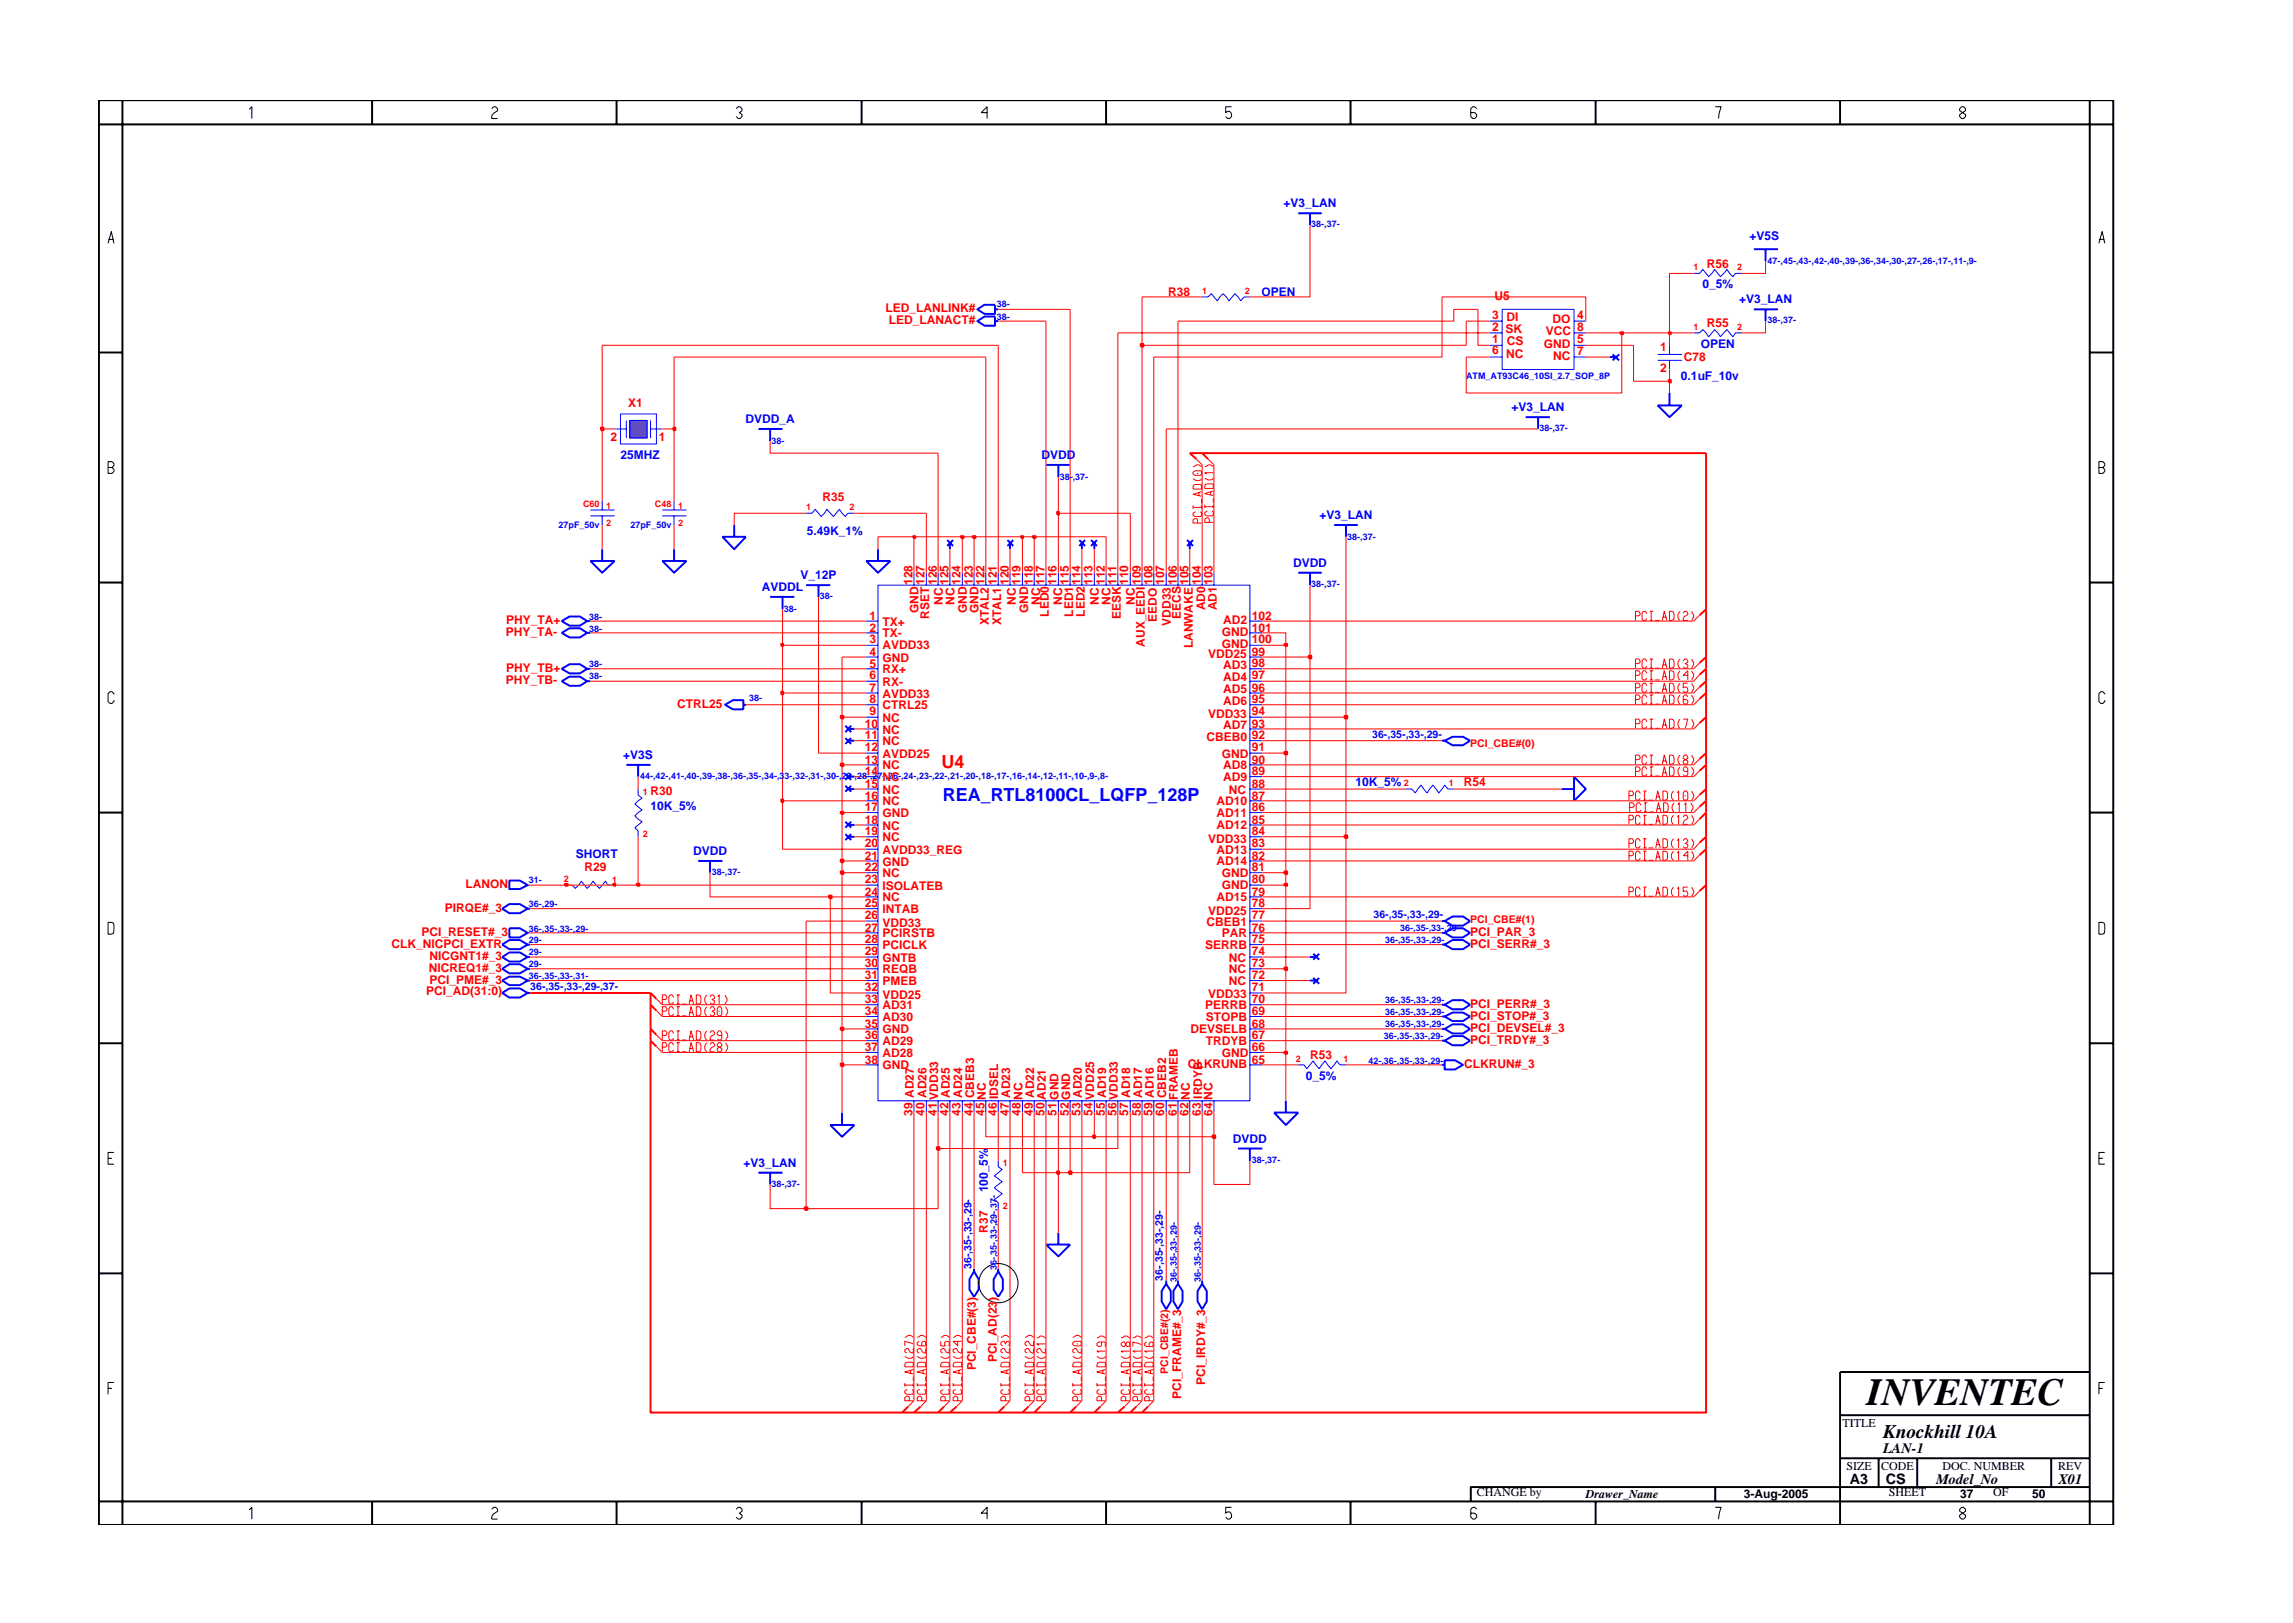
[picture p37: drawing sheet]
<svg xmlns="http://www.w3.org/2000/svg" width="297mm" height="210mm" viewBox="0 0 297 210" stroke-linecap="round" stroke-linejoin="round" font-family="sans-serif">
<defs><g id="words">
<text font-size="5" x="241.8" y="182">INVENTEC</text>
<text font-size="2.5" x="244" y="186.3">Knockhill 10A</text>
<text font-size="2.3" fill="#f00" x="121.9" y="99.5">U4</text>
<text font-size="2.3" fill="#00f" x="122.1" y="103.7">REA_RTL8100CL_LQFP_128P</text>
<g font-size="1.9">
<text x="244" y="188.2">LAN-1</text>
<text x="239.6" y="192.2">A3</text>
<text x="244.3" y="192.3">CS</text>
<text x="250.8" y="192.2">Model_No</text>
<text x="266.6" y="192.2">X01</text>
</g>
<g font-size="1.6" fill="#00f">
<text x="166.3" y="26.9">+V3_LAN</text>
<text x="226.6" y="31.1">+V5S</text>
<text x="163.4" y="38.3">OPEN</text>
<text x="220.5" y="37.4">0_5%</text>
<text x="225.3" y="39.3">+V3_LAN</text>
<text x="220.3" y="45.1">OPEN</text>
<text x="195.8" y="53.3">+V3_LAN</text>
<text x="217.8" y="49.2">0.1uF_10v</text>
<text x="80.4" y="59.4">25MHZ</text>
<text x="96.6" y="54.8">DVDD_A</text>
<text x="134.9" y="59.5">DVDD</text>
<text x="104.5" y="69.4">5.49K_1%</text>
<text x="170.9" y="67.3">+V3_LAN</text>
<text x="98.7" y="76.6">AVDDL</text>
<text x="103.7" y="75">V_12P</text>
<text x="167.5" y="73.4">DVDD</text>
<text x="80.7" y="98.3">+V3S</text>
<text x="175.6" y="101.8">10K_5%</text>
<text x="84.3" y="104.9">10K_5%</text>
<text x="74.6" y="111.1">SHORT</text>
<text x="89.8" y="110.8">DVDD</text>
<text x="169.2" y="139.9">0_5%</text>
<text x="159.7" y="148">DVDD</text>
<text x="96.3" y="151.2">+V3_LAN</text>
<text x="128" y="154.5" transform="rotate(-90 128 154.5)">100_5%</text>
</g>
<g font-size="1.6" fill="#f00">
<text x="221.1" y="34.7">R56</text>
<text x="114.7" y="40.4">LED_LANLINK#</text>
<text x="151.3" y="38.3">R38</text>
<text x="193.3" y="41.3">3</text>
<text x="193.6" y="38.9">U5</text>
<text x="195.2" y="41.6">DI</text>
<text x="201.1" y="41.8">DO</text>
<text x="204.3" y="41.3">4</text>
<text x="115.1" y="42">LED_LANACT#</text>
<text x="193.3" y="42.9">2</text>
<text x="193.3" y="45.9">6</text>
<text x="193.3" y="44.5">1</text>
<text x="195" y="43.2">SK</text>
<text x="195.1" y="46.4">NC</text>
<text x="195.2" y="44.7">CS</text>
<text x="200" y="45.1">GND</text>
<text x="200.2" y="43.5">VCC</text>
<text x="201.2" y="46.7">NC</text>
<text x="204.3" y="44.5">5</text>
<text x="204.3" y="42.9">8</text>
<text x="204.3" y="46">7</text>
<text x="215.1" y="45.5">1</text>
<text x="218.1" y="46.8">C78</text>
<text x="221.1" y="42.4">R55</text>
<text x="81.4" y="52.7">X1</text>
<text x="215.1" y="48.2">2</text>
<text x="79.1" y="57.2">2</text>
<text x="85.4" y="57.2">1</text>
<text x="106.6" y="64.9">R35</text>
<text x="118.2" y="75.8" transform="rotate(-90 118.2 75.8)">128</text>
<text x="119.7" y="75.8" transform="rotate(-90 119.7 75.8)">127</text>
<text x="121.4" y="75.8" transform="rotate(-90 121.4 75.8)">126</text>
<text x="122.9" y="75.8" transform="rotate(-90 122.9 75.8)">125</text>
<text x="124.4" y="75.8" transform="rotate(-90 124.4 75.8)">124</text>
<text x="126" y="75.8" transform="rotate(-90 126 75.8)">123</text>
<text x="127.5" y="75.8" transform="rotate(-90 127.5 75.8)">122</text>
<text x="129.1" y="75.8" transform="rotate(-90 129.1 75.8)">121</text>
<text x="130.7" y="75.8" transform="rotate(-90 130.7 75.8)">120</text>
<text x="132.2" y="75.8" transform="rotate(-90 132.2 75.8)">119</text>
<text x="133.8" y="75.8" transform="rotate(-90 133.8 75.8)">118</text>
<text x="135.3" y="75.8" transform="rotate(-90 135.3 75.8)">117</text>
<text x="136.8" y="75.8" transform="rotate(-90 136.8 75.8)">116</text>
<text x="138.5" y="75.8" transform="rotate(-90 138.5 75.8)">115</text>
<text x="140" y="75.8" transform="rotate(-90 140 75.8)">114</text>
<text x="141.5" y="75.8" transform="rotate(-90 141.5 75.8)">113</text>
<text x="143.1" y="75.8" transform="rotate(-90 143.1 75.8)">112</text>
<text x="144.6" y="75.8" transform="rotate(-90 144.6 75.8)">111</text>
<text x="146.2" y="75.8" transform="rotate(-90 146.2 75.8)">110</text>
<text x="147.8" y="75.8" transform="rotate(-90 147.8 75.8)">109</text>
<text x="149.3" y="75.8" transform="rotate(-90 149.3 75.8)">108</text>
<text x="150.8" y="75.8" transform="rotate(-90 150.8 75.8)">107</text>
<text x="152.4" y="75.8" transform="rotate(-90 152.4 75.8)">106</text>
<text x="154" y="75.8" transform="rotate(-90 154 75.8)">105</text>
<text x="155.6" y="75.8" transform="rotate(-90 155.6 75.8)">104</text>
<text x="157.1" y="75.8" transform="rotate(-90 157.1 75.8)">103</text>
<text x="65.5" y="82.4">PHY_TA-</text>
<text x="65.6" y="80.9">PHY_TA+</text>
<text x="112.6" y="81.8">2</text>
<text x="112.6" y="83.3">3</text>
<text x="112.6" y="80.3">1</text>
<text x="114.3" y="82.6">TX-</text>
<text x="114.3" y="81">TX+</text>
<text x="119" y="79.4" transform="rotate(-90 119 79.4)">GND</text>
<text x="120.4" y="80.2" transform="rotate(-90 120.4 80.2)">RSET</text>
<text x="122.1" y="78.3" transform="rotate(-90 122.1 78.3)">NC</text>
<text x="123.6" y="78.3" transform="rotate(-90 123.6 78.3)">NC</text>
<text x="125.3" y="79.4" transform="rotate(-90 125.3 79.4)">GND</text>
<text x="126.8" y="79.4" transform="rotate(-90 126.8 79.4)">GND</text>
<text x="128.1" y="81" transform="rotate(-90 128.1 81)">XTAL2</text>
<text x="129.7" y="81" transform="rotate(-90 129.7 81)">XTAL1</text>
<text x="131.6" y="78.3" transform="rotate(-90 131.6 78.3)">NC</text>
<text x="133.2" y="79.4" transform="rotate(-90 133.2 79.4)">GND</text>
<text x="134.7" y="78.3" transform="rotate(-90 134.7 78.3)">NC</text>
<text x="135.9" y="79.9" transform="rotate(-90 135.9 79.9)">LED0</text>
<text x="137.6" y="78.3" transform="rotate(-90 137.6 78.3)">NC</text>
<text x="139" y="79.9" transform="rotate(-90 139 79.9)">LED1</text>
<text x="140.5" y="79.9" transform="rotate(-90 140.5 79.9)">LED2</text>
<text x="142.4" y="78.3" transform="rotate(-90 142.4 78.3)">NC</text>
<text x="143.9" y="78.3" transform="rotate(-90 143.9 78.3)">NC</text>
<text x="145.2" y="80.2" transform="rotate(-90 145.2 80.2)">EESK</text>
<text x="147" y="78.3" transform="rotate(-90 147 78.3)">NC</text>
<text x="148.3" y="83.8" transform="rotate(-90 148.3 83.8)">AUX_EEDI</text>
<text x="149.8" y="80.5" transform="rotate(-90 149.8 80.5)">EEDO</text>
<text x="151.7" y="81.1" transform="rotate(-90 151.7 81.1)">VDD33</text>
<text x="153" y="80.2" transform="rotate(-90 153 80.2)">EECS</text>
<text x="156.1" y="79.1" transform="rotate(-90 156.1 79.1)">AD0</text>
<text x="157.6" y="79.1" transform="rotate(-90 157.6 79.1)">AD1</text>
<text x="158.3" y="83.9">GND</text>
<text x="158.3" y="82.4">GND</text>
<text x="158.5" y="80.9">AD2</text>
<text x="162.2" y="83.3">100</text>
<text x="162.2" y="81.8">101</text>
<text x="162.2" y="80.3">102</text>
<text x="65.5" y="88.6">PHY_TB-</text>
<text x="65.6" y="87.1">PHY_TB+</text>
<text x="112.6" y="84.9">4</text>
<text x="112.6" y="89.6">7</text>
<text x="112.6" y="86.5">5</text>
<text x="112.6" y="88">6</text>
<text x="114.3" y="85.7">GND</text>
<text x="114.3" y="84.1">AVDD33</text>
<text x="114.3" y="87.2">RX+</text>
<text x="114.3" y="88.8">RX-</text>
<text x="154.5" y="84" transform="rotate(-90 154.5 84)">LANWAKE</text>
<text x="156.5" y="85.3">VDD25</text>
<text x="158.5" y="86.6">AD3</text>
<text x="158.5" y="88.2">AD4</text>
<text x="158.5" y="89.8">AD5</text>
<text x="162.2" y="84.9">99</text>
<text x="162.2" y="86.5">98</text>
<text x="162.2" y="88">97</text>
<text x="162.2" y="89.6">96</text>
<text x="87.7" y="91.7">CTRL25</text>
<text x="112" y="95.8">11</text>
<text x="112" y="94.3">10</text>
<text x="112.6" y="92.7">9</text>
<text x="112.6" y="91.1">8</text>
<text x="114.3" y="93.5">NC</text>
<text x="114.3" y="90.4">AVDD33</text>
<text x="114.3" y="95">NC</text>
<text x="114.3" y="91.9">CTRL25</text>
<text x="156.5" y="93.1">VDD33</text>
<text x="158.5" y="91.3">AD6</text>
<text x="158.5" y="94.4">AD7</text>
<text x="162.2" y="95.8">92</text>
<text x="162.2" y="92.7">94</text>
<text x="162.2" y="91.1">95</text>
<text x="162.2" y="94.3">93</text>
<text x="112" y="97.3">12</text>
<text x="112" y="98.9">13</text>
<text x="112" y="100.4">14</text>
<text x="114.3" y="96.5">NC</text>
<text x="114.3" y="99.7">NC</text>
<text x="114.3" y="101.2">NC</text>
<text x="114.3" y="98.1">AVDD25</text>
<text x="156.3" y="96">CBEB0</text>
<text x="158.3" y="98.2">GND</text>
<text x="158.5" y="99.7">AD8</text>
<text x="158.5" y="101.2">AD9</text>
<text x="162.2" y="97.3">91</text>
<text x="162.2" y="98.9">90</text>
<text x="162.2" y="100.4">89</text>
<text x="189.6" y="101.8">R54</text>
<text x="84.3" y="103">R30</text>
<text x="112" y="102.1">15</text>
<text x="112" y="103.6">16</text>
<text x="112" y="106.7">18</text>
<text x="112" y="105.1">17</text>
<text x="114.3" y="102.8">NC</text>
<text x="114.3" y="104.3">NC</text>
<text x="114.3" y="107.5">NC</text>
<text x="114.3" y="105.9">GND</text>
<text x="157.6" y="104.3">AD10</text>
<text x="157.6" y="105.9">AD11</text>
<text x="157.6" y="107.5">AD12</text>
<text x="159.2" y="102.8">NC</text>
<text x="162.2" y="102.1">88</text>
<text x="162.2" y="103.6">87</text>
<text x="162.2" y="105.1">86</text>
<text x="162.2" y="106.7">85</text>
<text x="75.7" y="112.9">R29</text>
<text x="112" y="112.9">22</text>
<text x="112" y="109.8">20</text>
<text x="112" y="108.2">19</text>
<text x="112" y="111.4">21</text>
<text x="114.3" y="113.7">NC</text>
<text x="114.3" y="110.6">AVDD33_REG</text>
<text x="114.3" y="109">NC</text>
<text x="114.3" y="112.1">GND</text>
<text x="156.5" y="109.2">VDD33</text>
<text x="157.6" y="110.6">AD13</text>
<text x="157.6" y="112.1">AD14</text>
<text x="158.3" y="113.7">GND</text>
<text x="162.2" y="112.9">81</text>
<text x="162.2" y="108.2">84</text>
<text x="162.2" y="109.8">83</text>
<text x="162.2" y="111.4">82</text>
<text x="57.6" y="118.1">PIRQE#_3</text>
<text x="60.3" y="115">LANON</text>
<text x="112" y="116">24</text>
<text x="112" y="114.4">23</text>
<text x="112" y="117.5">25</text>
<text x="112" y="119.1">26</text>
<text x="114.3" y="116.8">NC</text>
<text x="114.3" y="118.3">INTAB</text>
<text x="114.3" y="115.2">ISOLATEB</text>
<text x="156.3" y="119.9">CBEB1</text>
<text x="156.5" y="118.5">VDD25</text>
<text x="157.6" y="116.8">AD15</text>
<text x="158.3" y="115.2">GND</text>
<text x="162.2" y="119.1">77</text>
<text x="162.2" y="117.5">78</text>
<text x="162.2" y="114.4">80</text>
<text x="162.2" y="116">79</text>
<text x="50.7" y="122.8">CLK_NICPCI_EXTR</text>
<text x="54.6" y="121.3">PCI_RESET#_3</text>
<text x="55.6" y="125.9">NICREQ1#_3</text>
<text x="55.6" y="124.3">NICGNT1#_3</text>
<text x="112" y="125.3">30</text>
<text x="112" y="122.2">28</text>
<text x="112" y="120.7">27</text>
<text x="112" y="123.7">29</text>
<text x="114.3" y="121.4">PCIRSTB</text>
<text x="114.3" y="123">PCICLK</text>
<text x="114.3" y="120.1">VDD33</text>
<text x="114.3" y="124.6">GNTB</text>
<text x="156.1" y="123">SERRB</text>
<text x="158.3" y="121.4">PAR</text>
<text x="159.2" y="124.6">NC</text>
<text x="162.2" y="122.2">75</text>
<text x="162.2" y="120.7">76</text>
<text x="162.2" y="125.3">73</text>
<text x="162.2" y="123.7">74</text>
<text x="190.4" y="121.3">PCI_PAR_3</text>
<text x="190.4" y="122.8">PCI_SERR#_3</text>
<text x="55.2" y="129">PCI_AD(31:0)</text>
<text x="55.6" y="127.4">PCI_PME#_3</text>
<text x="112" y="128.4">32</text>
<text x="112" y="131.5">34</text>
<text x="112" y="130">33</text>
<text x="112" y="126.9">31</text>
<text x="114.3" y="129.4">VDD25</text>
<text x="114.3" y="130.7">AD31</text>
<text x="114.3" y="127.6">PMEB</text>
<text x="114.3" y="126.1">REQB</text>
<text x="156.1" y="130.7">PERRB</text>
<text x="156.5" y="129.2">VDD33</text>
<text x="159.2" y="127.6">NC</text>
<text x="159.2" y="126.1">NC</text>
<text x="162.2" y="131.5">69</text>
<text x="162.2" y="130">70</text>
<text x="162.2" y="128.4">71</text>
<text x="162.2" y="126.9">72</text>
<text x="190.4" y="130.6">PCI_PERR#_3</text>
<text x="112" y="133.1">35</text>
<text x="112" y="137.8">38</text>
<text x="112" y="136.2">37</text>
<text x="112" y="134.6">36</text>
<text x="114.3" y="133.9">GND</text>
<text x="114.3" y="136.9">AD28</text>
<text x="114.3" y="135.4">AD29</text>
<text x="114.3" y="132.3">AD30</text>
<text x="154.2" y="133.9">DEVSELB</text>
<text x="156.2" y="132.3">STOPB</text>
<text x="156.2" y="135.4">TRDYB</text>
<text x="158.3" y="136.9">GND</text>
<text x="162.2" y="134.6">67</text>
<text x="162.2" y="133.1">68</text>
<text x="162.2" y="136.2">66</text>
<text x="162.2" y="137.8">65</text>
<text x="169.7" y="137.2">R53</text>
<text x="190.4" y="133.7">PCI_DEVSEL#_3</text>
<text x="190.4" y="132.1">PCI_STOP#_3</text>
<text x="190.4" y="135.2">PCI_TRDY#_3</text>
<text x="114.3" y="138.5">GND</text>
<text x="118.4" y="142.2" transform="rotate(-90 118.4 142.2)">AD27</text>
<text x="120" y="142.2" transform="rotate(-90 120 142.2)">AD26</text>
<text x="121.5" y="142.4" transform="rotate(-90 121.5 142.4)">VDD33</text>
<text x="123" y="142.2" transform="rotate(-90 123 142.2)">AD25</text>
<text x="124.7" y="142.2" transform="rotate(-90 124.7 142.2)">AD24</text>
<text x="126.2" y="142.3" transform="rotate(-90 126.2 142.3)">CBEB3</text>
<text x="127.7" y="142.4" transform="rotate(-90 127.7 142.4)">NC</text>
<text x="129.3" y="142.4" transform="rotate(-90 129.3 142.4)">IDSEL</text>
<text x="130.8" y="142.2" transform="rotate(-90 130.8 142.2)">AD23</text>
<text x="132.4" y="142.4" transform="rotate(-90 132.4 142.4)">NC</text>
<text x="134" y="142.2" transform="rotate(-90 134 142.2)">AD22</text>
<text x="135.5" y="142.5" transform="rotate(-90 135.5 142.5)">AD21</text>
<text x="137.1" y="142.4" transform="rotate(-90 137.1 142.4)">GND</text>
<text x="138.6" y="142.4" transform="rotate(-90 138.6 142.4)">GND</text>
<text x="140.2" y="142.2" transform="rotate(-90 140.2 142.2)">AD20</text>
<text x="141.8" y="142.4" transform="rotate(-90 141.8 142.4)">VDD25</text>
<text x="143.3" y="142.2" transform="rotate(-90 143.3 142.2)">AD19</text>
<text x="144.8" y="142.4" transform="rotate(-90 144.8 142.4)">VDD33</text>
<text x="146.4" y="142.2" transform="rotate(-90 146.4 142.2)">AD18</text>
<text x="147.9" y="142.2" transform="rotate(-90 147.9 142.2)">AD17</text>
<text x="149.5" y="142.2" transform="rotate(-90 149.5 142.2)">AD16</text>
<text x="151.1" y="142.3" transform="rotate(-90 151.1 142.3)">CBEB2</text>
<text x="152.6" y="142.5" transform="rotate(-90 152.6 142.5)">FRAMEB</text>
<text x="153.9" y="138.4">CLKRUNB</text>
<text x="154.1" y="142.4" transform="rotate(-90 154.1 142.4)">NC</text>
<text x="155.7" y="142.3" transform="rotate(-90 155.7 142.3)">IRDYB</text>
<text x="189.7" y="138.4">CLKRUN#_3</text>
<text x="118.2" y="144.6" transform="rotate(-90 118.2 144.6)">39</text>
<text x="119.7" y="144.6" transform="rotate(-90 119.7 144.6)">40</text>
<text x="121.4" y="144.6" transform="rotate(-90 121.4 144.6)">41</text>
<text x="122.9" y="144.6" transform="rotate(-90 122.9 144.6)">42</text>
<text x="124.4" y="144.6" transform="rotate(-90 124.4 144.6)">43</text>
<text x="126" y="144.6" transform="rotate(-90 126 144.6)">44</text>
<text x="127.5" y="144.6" transform="rotate(-90 127.5 144.6)">45</text>
<text x="129.1" y="144.6" transform="rotate(-90 129.1 144.6)">46</text>
<text x="130.7" y="144.6" transform="rotate(-90 130.7 144.6)">47</text>
<text x="132.2" y="144.6" transform="rotate(-90 132.2 144.6)">48</text>
<text x="133.8" y="144.6" transform="rotate(-90 133.8 144.6)">49</text>
<text x="135.3" y="144.6" transform="rotate(-90 135.3 144.6)">50</text>
<text x="136.8" y="144.6" transform="rotate(-90 136.8 144.6)">51</text>
<text x="138.5" y="144.6" transform="rotate(-90 138.5 144.6)">52</text>
<text x="140" y="144.6" transform="rotate(-90 140 144.6)">53</text>
<text x="141.5" y="144.6" transform="rotate(-90 141.5 144.6)">54</text>
<text x="143.1" y="144.6" transform="rotate(-90 143.1 144.6)">55</text>
<text x="144.6" y="144.6" transform="rotate(-90 144.6 144.6)">56</text>
<text x="146.2" y="144.6" transform="rotate(-90 146.2 144.6)">57</text>
<text x="147.8" y="144.6" transform="rotate(-90 147.8 144.6)">58</text>
<text x="149.3" y="144.6" transform="rotate(-90 149.3 144.6)">59</text>
<text x="150.8" y="144.6" transform="rotate(-90 150.8 144.6)">60</text>
<text x="152.4" y="144.6" transform="rotate(-90 152.4 144.6)">61</text>
<text x="154" y="144.6" transform="rotate(-90 154 144.6)">62</text>
<text x="155.6" y="144.6" transform="rotate(-90 155.6 144.6)">63</text>
<text x="157.1" y="144.6" transform="rotate(-90 157.1 144.6)">64 NC</text>
<text x="128" y="159.7" transform="rotate(-90 128 159.7)">R37</text>
<text x="126.4" y="177.5" transform="rotate(-90 126.4 177.5)">PCI_CBE#(3)</text>
<text x="129.1" y="176.5" transform="rotate(-90 129.1 176.5)">PCI_AD(23)</text>
<text x="156.1" y="179.4" transform="rotate(-90 156.1 179.4)">PCI_IRDY#_3</text>
<text x="153" y="181.2" transform="rotate(-90 153 181.2)">PCI_FRAME#_3</text>
</g>
<g font-size="1.6">
<text x="238.7" y="184.8">TITLE</text>
<text x="239.2" y="190.4">SIZE</text>
<text x="243.7" y="190.4">CODE</text>
<text x="251.6" y="190.4">DOC. NUMBER</text>
<text x="266.6" y="190.4">REV</text>
<text x="191.3" y="193.9">CHANGE by</text>
<text x="205.4" y="194.1">Drawer_Name</text>
<text x="225.9" y="194.1">3-Aug-2005</text>
<text x="244.7" y="193.9">SHEET</text>
<text x="253.9" y="194.1">37</text>
<text x="258.2" y="193.9">OF</text>
<text x="263.3" y="194.1">50</text>
</g>
<g font-size="1.4" fill="#00f">
<text x="177.8" y="95.6">36-,35-,33-,29-</text>
<text x="177.9" y="118.9">36-,35-,33-,29-</text>
<text x="68.7" y="128.2">36-,35-,33-,29-,37-</text>
<text x="125.8" y="164.4" transform="rotate(-90 125.8 164.4)">36-,35-,33-,29-</text>
<text x="150.7" y="165.9" transform="rotate(-90 150.7 165.9)">36-,35-,33-,29-</text>
</g>
<g font-size="1.4" fill="#f00">
<text x="190.4" y="96.7">PCI_CBE#(0)</text>
<text x="190.4" y="119.6">PCI_CBE#(1)</text>
<text x="151.3" y="178" transform="rotate(-90 151.3 178)">PCI_CBE#(2)</text>
</g>
<g font-size="1.2" fill="#00f">
<text x="169.9" y="29.4">38-,37-</text>
<text x="229" y="34.2">47-,45-,43-,42-,40-,39-,36-,34-,30-,27-,26-,17-,11-,9-</text>
<text x="129.1" y="41.4">38-</text>
<text x="129.1" y="39.8">38-</text>
<text x="229" y="41.9">38-,37-</text>
<text x="189.9" y="49.2">ATM_AT93C46_10SI_2.7_SOP_8P</text>
<text x="99.9" y="57.5">38-</text>
<text x="199.4" y="55.9">38-,37-</text>
<text x="137.3" y="62.1">38-,37-</text>
<text x="72.4" y="68.4">27pF_50v</text>
<text x="81.7" y="68.4">27pF_50v</text>
<text x="174.5" y="69.9">38-,37-</text>
<text x="106.2" y="77.6">38-</text>
<text x="169.9" y="76.1">38-,37-</text>
<text x="76.3" y="80.3">38-</text>
<text x="76.3" y="81.8">38-</text>
<text x="101.5" y="79.2">38-</text>
<text x="76.3" y="88">38-</text>
<text x="76.3" y="86.5">38-</text>
<text x="97.1" y="90.8">38-</text>
<text x="82.9" y="101">44-,42-,41-,40-,39-,38-,36-,35-,34-,33-,32-,31-,30-,29-,28-,27-,26-,24-,23-,22-,21-,20-,18-,17-,16-,14-,12-,11-,10-,9-,8-</text>
<text x="92.2" y="113.3">38-,37-</text>
<text x="68.5" y="114.4">31-</text>
<text x="68.5" y="117.5">36-,29-</text>
<text x="68.5" y="122.2">29-</text>
<text x="68.5" y="123.7">29-</text>
<text x="68.5" y="125.3">29-</text>
<text x="68.5" y="120.7">36-,35-,33-,29-</text>
<text x="179.4" y="122.2">36-,35-,33-,29-</text>
<text x="181.4" y="120.6">36-,35-,33-,29-</text>
<text x="68.5" y="126.9">36-,35-,33-,31-</text>
<text x="179.4" y="131.5">36-,35-,33-,29-</text>
<text x="179.4" y="130">36-,35-,33-,29-</text>
<text x="177.3" y="137.8">42-,36-,35-,33-,29-</text>
<text x="179.3" y="134.6">36-,35-,33-,29-</text>
<text x="179.4" y="133">36-,35-,33-,29-</text>
<text x="99.9" y="153.7">38-,37-</text>
<text x="162.2" y="150.7">38-,37-</text>
<text x="129.1" y="164.5" transform="rotate(-90 129.1 164.5)">36-,35-,33-,29-,37-</text>
<text x="152.4" y="166.1" transform="rotate(-90 152.4 166.1)">36-,35-,33-,29-</text>
<text x="155.6" y="166.1" transform="rotate(-90 155.6 166.1)">36-,35-,33-,29-</text>
</g>
<g font-size="1.2" fill="#f00">
<text x="219.4" y="35">1</text>
<text x="225" y="35">2</text>
<text x="155.7" y="38.1">1</text>
<text x="161.3" y="38.1">2</text>
<text x="219.4" y="42.8">1</text>
<text x="225" y="42.8">2</text>
<text x="75.5" y="65.7">C60</text>
<text x="78.5" y="65.9">1</text>
<text x="84.8" y="65.7">C48</text>
<text x="87.9" y="65.9">1</text>
<text x="78.5" y="68.2">2</text>
<text x="87.9" y="68.2">2</text>
<text x="104.4" y="66.1">1</text>
<text x="110" y="66.1">2</text>
<text x="181.8" y="101.8">2</text>
<text x="187.7" y="101.8">1</text>
<text x="83.3" y="102.9">1</text>
<text x="83.3" y="108.4">2</text>
<text x="73" y="114.2">2</text>
<text x="79.3" y="114.3">1</text>
<text x="167.9" y="137.5">2</text>
<text x="174" y="137.6">1</text>
<text x="129.9" y="151">1</text>
<text x="129.9" y="156.6">2</text>
</g>
</g></defs>
<g fill="none" stroke="#00f" stroke-width=".13">
<path d="M155.7 38.5h.8l.4-.5 .8 1 .7-1 .8 1 .8-1 .7 1 .4-.5h.8M219.4 35.4h.8l.4-.5 .7 .9 .8-.9 .8 .9 .8-.9 .8 .9 .3-.4h.9M79.6 55.6h1.5M80.4 53.6h4.6v3.9h-4.6zM81.1 54.5v2.3M84.3 55.6h1.5M84.3 54.5v2.3M193 41.6h1.6M193 43.1h1.6M193 44.7h1.6M193 46.3h1.6M194.6 40.1h9.3v7.8h-9.3z"/>
<path d="M203.9 41.6h1.5M203.9 43.1h1.5M203.9 44.7h1.5M203.9 46.3h1.5M214.7 45.9h3.2M214.7 46.7h3.2M216.3 44.7v1.2M216.3 46.7v1.2M219.4 43.1h.8l.4-.4 .7 .9 .8-.9 .8 .9 .8-.9 .8 .9 .3-.5h.9M76.5 66.1h3.1M76.5 66.8h3.1M78 64.9v1.2"/>
<path d="M78 66.8v1.2M85.8 66.1h3.1M85.8 66.8h3.1M87.3 64.9v1.2M87.3 66.8v1.2M104.4 66.5h.8l.4-.5 .8 .9 .7-.9 .9 .9 .7-.9 .8 .9 .3-.4h.9M113.7 75.8h48.2v66.8h-48.2zM118.4 74.2v1.6M120 74.2v1.6M121.5 74.2v1.6M123 74.2v1.6M124.7 74.2v1.6"/>
<path d="M126.2 74.2v1.6M127.7 74.2v1.6M129.3 74.2v1.6M130.8 74.2v1.6M132.4 74.2v1.6M134 74.2v1.6M135.5 74.2v1.6M137.1 74.2v1.6M138.6 74.2v1.6M140.2 74.2v1.6M141.8 74.2v1.6M143.3 74.2v1.6"/>
<path d="M144.8 74.2v1.6M146.4 74.2v1.6M147.9 74.2v1.6M149.5 74.2v1.6M151.1 74.2v1.6M152.6 74.2v1.6M154.1 74.2v1.6M155.7 74.2v1.6M157.3 74.2v1.6M112.2 80.5h1.5M112.2 82h1.5M112.2 83.6h1.5"/>
<path d="M112.2 85.1h1.5M112.2 86.6h1.5M112.2 88.3h1.5M112.2 89.8h1.5M112.2 91.3h1.5M112.2 92.9h1.5M112.2 94.4h1.5M112.2 96h1.5M112.2 97.6h1.5M112.2 99.1h1.5M161.9 80.5h1.6M161.9 82h1.6"/>
<path d="M161.9 83.6h1.6M161.9 85.1h1.6M161.9 86.6h1.6M161.9 88.3h1.6M161.9 89.8h1.6M161.9 91.3h1.6M161.9 92.9h1.6M161.9 94.4h1.6M161.9 96h1.6M161.9 97.6h1.6M161.9 99.1h1.6M68.4 114.7h.3"/>
<path d="M73.3 114.7h.8l.4 .4 .8-.9 .8 .9 .7-.9 .9 .9 .7-.9 .4 .5h.8M82.7 102.2v.8l.5 .4-1 .8 1 .7-1 .8 1 .8-1 .7 .5 .4v.8M112.2 114.7h1.5M112.2 102.2h1.5M112.2 100.6h1.5M112.2 103.7h1.5M112.2 105.3h1.5M112.2 106.9h1.5M112.2 108.4h1.5M112.2 110h1.5M112.2 111.5h1.5M112.2 113.1h1.5"/>
<path d="M112.2 116.2h1.5M112.2 117.7h1.5M112.2 119.3h1.5M161.9 114.7h1.6M161.9 102.2h1.6M161.9 100.6h1.6M161.9 103.7h1.6M161.9 105.3h1.6M161.9 106.9h1.6M161.9 108.4h1.6M161.9 110h1.6M161.9 111.5h1.6"/>
<path d="M161.9 113.1h1.6M161.9 116.2h1.6M161.9 117.7h1.6M161.9 119.3h1.6M182.1 102.2h.8l.4 .5 .8-1 .8 1 .7-1 .8 1 .7-1 .5 .5h.7M68.4 120.8h.3M112.2 120.8h1.5M112.2 122.4h1.5M112.2 124h1.5M112.2 125.5h1.5M112.2 127h1.5M112.2 128.6h1.5"/>
<path d="M112.2 130.2h1.5M112.2 131.7h1.5M112.2 133.3h1.5M112.2 134.8h1.5M112.2 136.3h1.5M112.2 138h1.5M161.9 120.8h1.6M161.9 122.4h1.6M161.9 124h1.6M161.9 125.5h1.6M161.9 127h1.6M161.9 128.6h1.6"/>
<path d="M161.9 130.2h1.6M161.9 131.7h1.6M161.9 133.3h1.6M161.9 134.8h1.6M161.9 136.3h1.6M161.9 138h1.6M168.2 138h.7l.4 .5 .8-1.1 .8 1.1 .7-1.1 .8 1.1 .8-1.1 .4 .6h.8M118.4 142.6v1.5M120 142.6v1.5M121.5 142.6v1.5M123 142.6v1.5M124.7 142.6v1.5"/>
<path d="M126.2 142.6v1.5M127.7 142.6v1.5M129.3 150.4v.8l.5 .3-1 .8 1 .8-1 .8 1 .7-1 .8 .5 .4v.8M129.3 142.6v1.5M130.8 142.6v1.5M132.4 142.6v1.5M134 142.6v1.5M135.5 142.6v1.5M137.1 142.6v1.5M138.6 142.6v1.5M140.2 142.6v1.5M141.8 142.6v1.5"/>
<path d="M143.3 142.6v1.5M144.8 142.6v1.5M146.4 142.6v1.5M147.9 142.6v1.5M149.5 142.6v1.5M151.1 142.6v1.5M152.6 142.6v1.5M154.1 142.6v1.5M155.7 142.6v1.5M157.3 142.6v1.5"/>
</g>
<g fill="none" stroke="#f00" stroke-width=".13">
<path d="M155 59.5l.7 .7M156.5 59.5l.8 .7M220.2 79.7l-.8 .8M220.2 90.5l-.8 .8M220.2 85.9l-.8 .7M220.2 93.7l-.8 .7M220.2 87.4l-.8 .9M220.2 98.3l-.8 .8M220.2 99.9l-.8 .7M220.2 115.4l-.8 .8M220.2 109.2l-.8 .8M220.2 104.5l-.8 .8"/>
<path d="M220.2 110.8l-.8 .7M220.2 106.1l-.8 .8M85 130.9l.8 .8M85 134.1l.8 .7M85 129.4l.8 .8M85 135.6l.8 .7M118.4 181.5l-.8 .7M123 181.5l-.7 .7M124.7 181.5l-.8 .7M130.8 181.5l-.7 .7M134 181.5l-.8 .7M135.5 181.5l-.8 .7"/>
<path d="M143.3 181.5l-.8 .7M146.4 181.5l-.7 .7M147.9 181.5l-.7 .7M149.5 181.5l-.8 .7"/>
</g>
<g fill="none" stroke="#f00" stroke-width=".25">
<path d="M154.1 58.7l.9 .8M155.7 58.7l.8 .8M221 78.9l-.8 .8M221 89.8l-.8 .7M221 85.1l-.8 .8M221 92.9l-.8 .8M221 86.6l-.8 .8M221 97.6l-.8 .7M221 99.1l-.8 .8M221 114.7l-.8 .7M221 108.4l-.8 .8M221 103.7l-.8 .8"/>
<path d="M221 110l-.8 .8M221 105.3l-.8 .8M84.3 130.2l.7 .7M84.3 133.3l.7 .8M84.3 128.6l.7 .8M84.3 134.8l.7 .8M117.6 182.2l-.7 .8M122.3 182.2l-.8 .8M123.9 182.2l-.9 .8M130.1 182.2l-.8 .8M133.2 182.2l-.8 .8M134.7 182.2l-.7 .8"/>
<path d="M142.5 182.2l-.7 .8M145.7 182.2l-.9 .8M147.2 182.2l-.8 .8M148.7 182.2l-.8 .8"/>
</g>
<g fill="none" stroke="#00f" stroke-width=".25">
<path d="M168.2 27.6h3M169.7 27.6v1.6M227.2 32.3h3.1M228.7 32.3v1.5M98.2 55.6h3.2M99.8 55.6v1.6M126.6 41.6l.9-.6h1.4v1.2h-1.4zM126.6 40.1l.9-.6h1.4v1.2h-1.4zM128.9 41.6h.4M128.9 40.1h.4M197.6 54h3.2M199.2 54v1.6"/>
<path d="M208.6 46.3h.7M208.9 45.9l.8 .8M209.7 45.9l-.8 .8M214.7 52.5h3.2l-1.6 1.5zM216.3 50.9v1.6M227.2 40.1h3.1M228.7 40.1v1.5M76.5 72.7h3.1l-1.6 1.5zM78 71.1v1.6M85.8 72.7h3.1l-1.6 1.5zM87.3 71.1v1.6M93.6 69.5h3l-1.5 1.6z"/>
<path d="M95.1 68v1.5M99.8 77.3h3.1M101.4 77.3v1.6M104.4 75.8h3.2M106 75.8v1.5M112.2 72.7h3.1l-1.6 1.5zM113.7 71.1v1.6M122.7 70l.8 .7M123 70.4v.7M123.5 70l-.8 .7M130.5 70l.8 .7M130.8 70.4v.7"/>
<path d="M131.3 70l-.8 .7M135.5 60.2h3.1M137.1 60.2v1.6M139.8 70l.8 .7M140.2 70.4v.7M140.6 70l-.8 .7M141.3 70l.8 .7M141.8 70.4v.7M142.1 70l-.8 .7M153.8 70l.7 .7M154.1 70.4v.7M154.5 70l-.7 .7"/>
<path d="M168.2 74.2h3M169.7 74.2v1.6M172.8 68h3.1M174.4 68v1.5M72.8 88.3l1-.6h1.3l1 .6-1 .5h-1.3zM72.8 82l1-.6h1.3l1 .6-1 .6h-1.3zM72.8 80.5l1-.6h1.3l1 .6-1 .6h-1.3zM76.1 88.3h.4M76.1 82h.4M76.1 80.5h.4M81.1 99.1h3.2M82.7 99.1v1.5"/>
<path d="M109.5 94l.8 .9M109.5 95.6l.8 .8M109.8 94.4h.9M109.8 96h.9M110.3 94l-.8 .9M110.3 95.6l-.8 .8M186.8 96h.3M187.1 96l1.1-.6h1.3l.9 .6-.9 .5h-1.3zM65.1 117.7l.9-.6h1.3l1.1 .6-1.1 .6h-1.3zM66 114.1h1.3l1.1 .6-1.1 .5h-1.3zM68.4 117.7h.3M109.5 100.3l.8 .7"/>
<path d="M109.5 106.5l.8 .7M109.5 108.1l.8 .7M109.5 101.8l.8 .8M109.8 100.6h.9M109.8 106.9h.9M109.8 108.4h.9M109.8 102.2h.9M110.3 101.8l-.8 .8M110.3 100.3l-.8 .7M110.3 106.5l-.8 .7M110.3 108.1l-.8 .7M186.8 119.3h.3"/>
<path d="M187.1 119.3l1.1-.6h1.3l.9 .6-.9 .6h-1.3zM202.3 102.2h1.6M203.9 100.6l1.5 1.6-1.5 1.5zM65.1 128.6l.9-.6h1.3l1.1 .6-1.1 .6h-1.3zM65.1 127l.9-.5h1.3l1.1 .5-1.1 .6h-1.3zM65.1 122.4l.9-.6h1.3l1.1 .6-1.1 .6h-1.3zM65.1 125.5l.9-.6h1.3l1.1 .6-1.1 .6h-1.3zM65.1 124l.9-.6h1.3l1.1 .6-1.1 .6h-1.3zM66 120.3h1.3l1.1 .5-1.1 .6h-1.3zM68.4 127h.3M68.4 124h.3M68.4 128.6h.3"/>
<path d="M68.4 122.4h.3M68.4 125.5h.3M169.7 127h.8M169.7 124h.8M170.1 126.7l.8 .8M170.1 123.6l.8 .7M170.9 126.7l-.8 .8M170.9 123.6l-.8 .7M186.8 130.2h.3M186.8 134.8h.3M186.8 120.8h.3M186.8 133.3h.3"/>
<path d="M186.8 122.4h.3M186.8 138h.3M186.8 131.7h.3M187.1 130.2l1.1-.6h1.3l.9 .6-.9 .6h-1.3zM187.1 134.8l1.1-.6h1.3l.9 .6-.9 .6h-1.3zM187.1 120.8l1.1-.5h1.3l.9 .5-.9 .6h-1.3zM187.1 133.3l1.1-.6h1.3l.9 .6-.9 .6h-1.3zM187.1 122.4l1.1-.6h1.3l.9 .6-.9 .6h-1.3zM187.1 137.4h1.4l1 .6-1 .5h-1.4zM187.1 131.7l1.1-.5h1.3l.9 .5-.9 .6h-1.3zM98.2 151.9h3.2M99.8 151.9v1.5"/>
<path d="M107.6 145.7h3.1l-1.6 1.6zM109.1 144.1v1.6M160.4 148.8h3.1M161.9 148.8v1.6M165 144.1h3.2l-1.6 1.6zM166.6 142.6v1.5M126.2 164.7l.6 1v1.4l-.6 .9-.6-.9v-1.4zM126.2 164.4v.3M129.3 164.7l.6 1v1.4l-.6 .9-.6-.9v-1.4zM129.3 164.4v.3M151.1 166.3l.6 .9v1.4l-.6 1-.6-1v-1.4zM151.1 165.9v.4"/>
<path d="M152.6 166.3l.6 .9v1.4l-.6 1-.6-1v-1.4zM152.6 165.9v.4M155.7 166.3l.6 .9v1.4l-.6 1-.6-1v-1.4zM155.7 165.9v.4"/>
</g>
<path d="M81.6 54.5h2.2v2.3h-2.2z" fill="#3c3cc8"/>
<path d="M81.6 54.5h2.2v2.3h-2.2z" fill="none" stroke="#00f" stroke-width=".13"/>
<g fill="none" stroke="#f00" stroke-width=".13">
<path d="M220.2 89l-.8 .8M220.2 103l-.8 .7M99.8 153.4v3.2h4.6M118.4 144.1v37.4M120 144.1v37.4l-.8 .7M123 144.1v37.4M124.7 144.1v37.4M126.2 144.1v20.3M129.3 156.6v7.8M130.8 144.1v37.4M134 144.1v37.4M135.5 144.1v37.4"/>
<path d="M137.1 151.9v7.8M140.2 144.1v37.4l-.8 .7M143.3 144.1v37.4M146.4 144.1v37.4M147.9 144.1v37.4M149.5 144.1v37.4M151.1 144.1v21.8M152.6 144.1v21.8M155.7 144.1v21.8"/>
</g>
<path d="M221 88.3l-.8 .7M221 114.7v68.3h-136.7v-48.2M221 102.2l-.8 .8M119.2 182.2l-.8 .8M139.4 182.2l-.8 .8" fill="none" stroke="#f00" stroke-width=".25"/>
<path d="M72.8 86.6l1-.6h1.3l1 .6-1 .6h-1.3zM76.1 86.6h.4M93.9 91.3l1-.6h1.4v1.2h-1.4zM96.3 91.3h.3M90.5 111.5h3.1M92 111.5v1.6M137.1 159.7v1.5M135.5 161.2h3.1l-1.5 1.6z" fill="none" stroke="#00f" stroke-width=".25"/>
<path d="M104.3 156.4h.3v.3h-.3z" fill="#8e2323"/>
<path d="M104.3 156.4h.3v.3h-.3z" fill="none" stroke="#f00" stroke-width=".25"/>
<path d="M104.4 119.3v37.3h17.1v-7.8M132.4 144.1v7.8h4.7M157.3 147.3v6.1h4.6v-3" fill="none" stroke="#f00" stroke-width=".13"/>
<path d="M136.9 151.8h.3v.3h-.3z" fill="#8e2323"/>
<path d="M136.9 151.8h.3v.3h-.3z" fill="none" stroke="#f00" stroke-width=".25"/>
<path d="M137.1 144.1v7.8h1.5" fill="none" stroke="#f00" stroke-width=".13"/>
<path d="M138.5 151.8h.3v.3h-.3z" fill="#8e2323"/>
<path d="M138.5 151.8h.3v.3h-.3z" fill="none" stroke="#f00" stroke-width=".25"/>
<path d="M129.3 144.1v6.3M138.6 144.1v7.8h15.5v-7.8" fill="none" stroke="#f00" stroke-width=".13"/>
<path d="M121.4 148.6h.3v.4h-.3z" fill="#8e2323"/>
<path d="M121.4 148.6h.3v.4h-.3z" fill="none" stroke="#f00" stroke-width=".25"/>
<path d="M121.5 144.1v4.7h23.3v-4.7M127.7 144.1v3.2h14.1" fill="none" stroke="#f00" stroke-width=".13"/>
<path d="M141.6 147.1h.2v.3h-.2z" fill="#8e2323"/>
<path d="M141.6 147.1h.2v.3h-.2z" fill="none" stroke="#f00" stroke-width=".25"/>
<path d="M141.8 144.1v3.2h15.5" fill="none" stroke="#f00" stroke-width=".13"/>
<path d="M157.1 147.1h.3v.3h-.3z" fill="#8e2323"/>
<path d="M157.1 147.1h.3v.3h-.3z" fill="none" stroke="#f00" stroke-width=".25"/>
<path d="M109.1 138v6.1M166.6 136.3v6.3M157.3 144.1v3.2" fill="none" stroke="#f00" stroke-width=".13"/>
<path d="M108.9 137.8h.3v.3h-.3z" fill="#8e2323"/>
<path d="M108.9 137.8h.3v.3h-.3z" fill="none" stroke="#f00" stroke-width=".25"/>
<path d="M85.8 136.3h26.4M109.1 133.3v4.7h3.1M163.5 138h4.7M163.5 136.3h3.1M174.4 138h12.4" fill="none" stroke="#f00" stroke-width=".13"/>
<path d="M166.4 136.3h.3v.2h-.3z" fill="#8e2323"/>
<path d="M84.3 130.2v4.6M166.4 136.3h.3v.2h-.3z" fill="none" stroke="#f00" stroke-width=".25"/>
<path d="M85.8 134.8h26.4M163.5 134.8h23.3M166.6 125.5v10.8" fill="none" stroke="#f00" stroke-width=".13"/>
<path d="M108.9 133.1h.3v.4h-.3z" fill="#8e2323"/>
<path d="M68.7 128.6h15.6v1.6M108.9 133.1h.3v.4h-.3z" fill="none" stroke="#f00" stroke-width=".25"/>
<path d="M107.6 116.2v12.4h4.6M109.1 113.1v20.2h3.1M174.4 108.4v20.2h-10.9M68.7 127h43.5M68.7 125.5h43.5M85.8 131.7h26.4M85.8 130.2h26.4M163.5 133.3h23.3M163.5 131.7h23.3M163.5 130.2h23.3M163.5 127h6.2M163.5 125.5h3.1" fill="none" stroke="#f00" stroke-width=".13"/>
<path d="M166.4 125.3h.3v.4h-.3z" fill="#8e2323"/>
<path d="M166.4 125.3h.3v.4h-.3z" fill="none" stroke="#f00" stroke-width=".25"/>
<path d="M169.7 85.1v32.6h-6.2M68.7 117.7h43.5M92 113.1v3.1h15.6M104.4 119.3h7.8M163.5 119.3h23.3M166.6 114.7v10.8M68.7 124h43.5M68.7 122.4h43.5M68.7 120.8h43.5M163.5 124h6.2M163.5 122.4h23.3M163.5 120.8h23.3" fill="none" stroke="#f00" stroke-width=".13"/>
<path d="M107.4 116h.3v.4h-.3z" fill="#8e2323"/>
<path d="M107.4 116h.3v.4h-.3z" fill="none" stroke="#f00" stroke-width=".25"/>
<path d="M68.7 114.7h4.6M107.6 116.2h4.6M163.5 116.2h55.9" fill="none" stroke="#f00" stroke-width=".13"/>
<path d="M73.2 114.5h.3v.3h-.3z" fill="#8e2323"/>
<path d="M73.2 114.5h.3v.3h-.3z" fill="none" stroke="#f00" stroke-width=".25"/>
<path d="M73.3 114.7h6.3" fill="none" stroke="#f00" stroke-width=".13"/>
<path d="M79.4 114.5h.3v.3h-.3z" fill="#8e2323"/>
<path d="M79.4 114.5h.3v.3h-.3z" fill="none" stroke="#f00" stroke-width=".25"/>
<path d="M79.6 114.7h3.1" fill="none" stroke="#f00" stroke-width=".13"/>
<path d="M82.5 114.5h.3v.3h-.3z" fill="#8e2323"/>
<path d="M82.5 114.5h.3v.3h-.3z" fill="none" stroke="#f00" stroke-width=".25"/>
<path d="M82.7 108.4v6.3h29.5M163.5 114.7h3.1" fill="none" stroke="#f00" stroke-width=".13"/>
<path d="M166.4 114.5h.3v.3h-.3z" fill="#8e2323"/>
<path d="M166.4 114.5h.3v.3h-.3zM221 110v4.7" fill="none" stroke="#f00" stroke-width=".25"/>
<path d="M166.6 113.1v1.6" fill="none" stroke="#f00" stroke-width=".13"/>
<path d="M108.9 112.9h.3v.3h-.3z" fill="#8e2323"/>
<path d="M108.9 112.9h.3v.3h-.3z" fill="none" stroke="#f00" stroke-width=".25"/>
<path d="M109.1 111.5v1.6h3.1M163.5 113.1h3.1" fill="none" stroke="#f00" stroke-width=".13"/>
<path d="M166.4 112.9h.3v.3h-.3z" fill="#8e2323"/>
<path d="M166.4 112.9h.3v.3h-.3z" fill="none" stroke="#f00" stroke-width=".25"/>
<path d="M166.6 97.6v15.5" fill="none" stroke="#f00" stroke-width=".13"/>
<path d="M108.9 111.4h.3v.3h-.3z" fill="#8e2323"/>
<path d="M108.9 111.4h.3v.3h-.3zM221 108.4v1.6" fill="none" stroke="#f00" stroke-width=".25"/>
<path d="M101.4 103.7v6.3h10.8M109.1 105.3v6.2h3.1M110.7 108.4h1.5M163.5 111.5h55.9M163.5 110h55.9M163.5 108.4h10.9" fill="none" stroke="#f00" stroke-width=".13"/>
<path d="M174.2 108.2h.3v.4h-.3z" fill="#8e2323"/>
<path d="M174.2 108.2h.3v.4h-.3zM221 105.3v3.1" fill="none" stroke="#f00" stroke-width=".25"/>
<path d="M174.4 92.9v15.5M110.7 106.9h1.5M163.5 106.9h55.9" fill="none" stroke="#f00" stroke-width=".13"/>
<path d="M108.9 105.2h.3v.2h-.3z" fill="#8e2323"/>
<path d="M108.9 105.2h.3v.2h-.3zM221 103.7v1.6" fill="none" stroke="#f00" stroke-width=".25"/>
<path d="M109.1 99.1v6.2h3.1M163.5 105.3h55.9" fill="none" stroke="#f00" stroke-width=".13"/>
<path d="M101.2 103.6h.3v.3h-.3z" fill="#8e2323"/>
<path d="M221 99.1v4.6M101.2 103.6h.3v.3h-.3z" fill="none" stroke="#f00" stroke-width=".25"/>
<path d="M101.4 89.8v13.9h10.8M82.7 100.6v1.6M110.7 102.2h1.5M110.7 100.6h1.5M163.5 103.7h55.9M163.5 102.2h18.6M163.5 100.6h55.9M188.3 102.2h14" fill="none" stroke="#f00" stroke-width=".13"/>
<path d="M108.9 98.9h.3v.4h-.3z" fill="#8e2323"/>
<path d="M108.9 98.9h.3v.4h-.3zM221 97.6v1.5" fill="none" stroke="#f00" stroke-width=".25"/>
<path d="M106 77.3v20.3h6.2M109.1 92.9v6.2h3.1M163.5 99.1h55.9M163.5 97.6h3.1" fill="none" stroke="#f00" stroke-width=".13"/>
<path d="M166.4 97.4h.3v.3h-.3z" fill="#8e2323"/>
<path d="M166.4 97.4h.3v.3h-.3zM221 92.9v4.7" fill="none" stroke="#f00" stroke-width=".25"/>
<path d="M110.7 96h1.5M110.7 94.4h1.5M163.5 96h23.3M163.5 94.4h55.9M166.6 83.6v14" fill="none" stroke="#f00" stroke-width=".13"/>
<path d="M108.9 92.7h.3v.4h-.3z" fill="#8e2323"/>
<path d="M108.9 92.7h.3v.4h-.3z" fill="none" stroke="#f00" stroke-width=".25"/>
<path d="M109.1 85.1v7.8h3.1M163.5 92.9h10.9" fill="none" stroke="#f00" stroke-width=".13"/>
<path d="M174.2 92.7h.3v.4h-.3z" fill="#8e2323"/>
<path d="M174.2 92.7h.3v.4h-.3zM221 89.8v3.1" fill="none" stroke="#f00" stroke-width=".25"/>
<path d="M174.4 69.5v23.4M96.6 91.3h15.6M163.5 91.3h55.9" fill="none" stroke="#f00" stroke-width=".13"/>
<path d="M101.2 89.6h.3v.3h-.3z" fill="#8e2323"/>
<path d="M101.2 89.6h.3v.3h-.3zM221 85.1v4.7" fill="none" stroke="#f00" stroke-width=".25"/>
<path d="M76.5 88.3h35.7M76.5 86.6h35.7M101.4 83.6v6.2h10.8M109.1 85.1h3.1M163.5 89.8h55.9M163.5 88.3h55.9M163.5 86.6h55.9M163.5 85.1h6.2" fill="none" stroke="#f00" stroke-width=".13"/>
<path d="M169.5 84.9h.4v.4h-.4z" fill="#8e2323"/>
<path d="M221 78.9v6.2M169.5 84.9h.4v.4h-.4z" fill="none" stroke="#f00" stroke-width=".25"/>
<path d="M169.7 75.8v9.3" fill="none" stroke="#f00" stroke-width=".13"/>
<path d="M101.2 83.4h.3v.3h-.3z" fill="#8e2323"/>
<path d="M101.2 83.4h.3v.3h-.3z" fill="none" stroke="#f00" stroke-width=".25"/>
<path d="M101.4 78.9v4.7h10.8M163.5 83.6h3.1" fill="none" stroke="#f00" stroke-width=".13"/>
<path d="M166.4 83.4h.3v.3h-.3z" fill="#8e2323"/>
<path d="M221 58.7v20.2M166.4 83.4h.3v.3h-.3z" fill="none" stroke="#f00" stroke-width=".25"/>
<g fill="none" stroke="#f00" stroke-width=".13">
<path d="M121.5 58.7v15.5M127.7 46.3v27.9M129.3 44.7v29.5M135.5 41.6v32.6M138.6 40.1v34.1M144.8 43.1v31.1M147.9 44.7v29.5M149.5 46.3v27.9M151.1 55.6v18.6M152.6 41.6v32.6M78 68v3.1M87.3 68v3.1"/>
<path d="M113.7 71.1v-1.6h4.7v4.7M120 66.5v7.7M123 71.1v3.1M124.7 69.5v4.7M126.2 69.5v4.7M130.8 71.1v3.1M132.4 69.5v4.7M134 69.5v4.7M137.1 66.5v7.7M140.2 71.1v3.1M141.8 71.1v3.1M143.3 69.5v4.7"/>
<path d="M146.4 66.5v7.7M154.1 71.1v3.1M155.7 60.2v14M157.3 60.2v14M76.5 82h35.7M76.5 80.5h35.7M163.5 82h3.1v1.6M163.5 80.5h55.9"/>
</g>
<path d="M118.3 69.5h.3v.2h-.3z" fill="#8e2323"/>
<path d="M118.3 69.5h.3v.2h-.3z" fill="none" stroke="#f00" stroke-width=".25"/>
<path d="M118.4 69.5h6.3" fill="none" stroke="#f00" stroke-width=".13"/>
<path d="M124.5 69.5h.3v.2h-.3z" fill="#8e2323"/>
<path d="M124.5 69.5h.3v.2h-.3z" fill="none" stroke="#f00" stroke-width=".25"/>
<path d="M124.7 69.5h1.5" fill="none" stroke="#f00" stroke-width=".13"/>
<path d="M126 69.5h.4v.2h-.4z" fill="#8e2323"/>
<path d="M126 69.5h.4v.2h-.4z" fill="none" stroke="#f00" stroke-width=".25"/>
<path d="M126.2 69.5h6.2" fill="none" stroke="#f00" stroke-width=".13"/>
<path d="M132.3 69.5h.2v.2h-.2z" fill="#8e2323"/>
<path d="M132.3 69.5h.2v.2h-.2z" fill="none" stroke="#f00" stroke-width=".25"/>
<path d="M132.4 69.5h1.6" fill="none" stroke="#f00" stroke-width=".13"/>
<path d="M133.8 69.5h.3v.2h-.3z" fill="#8e2323"/>
<path d="M133.8 69.5h.3v.2h-.3z" fill="none" stroke="#f00" stroke-width=".25"/>
<path d="M104.4 66.5h-9.3v1.5M110.7 66.5h9.3M134 69.5h9.3" fill="none" stroke="#f00" stroke-width=".13"/>
<path d="M136.9 66.3h.3v.4h-.3z" fill="#8e2323"/>
<path d="M154.1 58.7h66.9M136.9 66.3h.3v.4h-.3z" fill="none" stroke="#f00" stroke-width=".25"/>
<path d="M78 55.6v9.3M87.3 55.6v9.3M99.8 57.2v1.5h21.7M137.1 61.8v4.7h9.3" fill="none" stroke="#f00" stroke-width=".13"/>
<path d="M77.8 55.4h.4v.3h-.4z" fill="#8e2323"/>
<path d="M77.8 55.4h.4v.3h-.4z" fill="none" stroke="#f00" stroke-width=".25"/>
<path d="M78 44.7v10.9h1.6M85.8 55.6h1.5" fill="none" stroke="#f00" stroke-width=".13"/>
<path d="M87.2 55.4h.3v.3h-.3z" fill="#8e2323"/>
<path d="M87.2 55.4h.3v.3h-.3z" fill="none" stroke="#f00" stroke-width=".25"/>
<path d="M87.3 46.3v9.3M151.1 55.6h48.1M210.1 43.1v7.8h-20.2v-4.6M211.6 44.7v4.7h4.7v1.5" fill="none" stroke="#f00" stroke-width=".13"/>
<path d="M216.2 49.2h.2v.4h-.2z" fill="#8e2323"/>
<path d="M216.2 49.2h.2v.4h-.2z" fill="none" stroke="#f00" stroke-width=".25"/>
<path d="M186.8 38.5v7.8h-37.3M78 44.7h51.3M87.3 46.3h40.4M189.9 46.3h3.1M205.4 46.3h3.2M216.3 47.9v1.5" fill="none" stroke="#f00" stroke-width=".13"/>
<path d="M147.8 44.6h.3v.3h-.3z" fill="#8e2323"/>
<path d="M147.8 44.6h.3v.3h-.3z" fill="none" stroke="#f00" stroke-width=".25"/>
<path d="M147.9 38.5v6.2h42v-3.1M144.8 43.1h48.2M191.5 40.1v4.6h1.5M205.4 44.7h6.2M205.4 43.1h4.7M216.3 43.1v1.6" fill="none" stroke="#f00" stroke-width=".13"/>
<path d="M209.9 43h.4v.3h-.4z" fill="#8e2323"/>
<path d="M209.9 43h.4v.3h-.4z" fill="none" stroke="#f00" stroke-width=".25"/>
<path d="M210.1 43.1h6.2" fill="none" stroke="#f00" stroke-width=".13"/>
<path d="M216.2 43h.2v.3h-.2z" fill="#8e2323"/>
<path d="M216.2 43h.2v.3h-.2z" fill="none" stroke="#f00" stroke-width=".25"/>
<g fill="none" stroke="#f00" stroke-width=".13">
<path d="M147.9 38.5h7.8M169.7 29.2v9.3h-7.8M186.8 38.5h18.6v3.1M219.4 35.4h-3.1v7.7h3.1M228.7 33.8v1.6h-3M129.3 41.6h6.2M129.3 40.1h9.3M189.9 41.6h3.1M191.5 40.1h-3.2v1.5h-35.7M228.7 41.6v1.5h-3M154.5 62a.7 .7 0 0 0 1.1 0M154.5 61.2l.3-.2h.8v.4v.2h-.8l-.3-.2z"/>
<path d="M154.5 60.5l.5-.3h.3l.3 .3M154.5 65.5v.4M154.5 65.7h1.1M154.6 62.9l.3-.1h.6l.1 .1v.5h-1.1zM154.9 66.3l-.4 .2v.2l.3 .2h.8v-.4l-.1-.2M155.1 61.3h.1M155.1 67.8v-.5l-.1-.1-.5 .1v.5h1.1M155.3 63.8v.4M155.6 63.7l-1.1 .3 1.1 .3M155.6 64.6v.6M155.6 65.5v.4M156.1 61.9a.7 .7 0 0 0 1.1 0"/>
<path d="M156.1 60.5l.4-.3h.3l.4 .3M156.1 65.4v.4M156.1 65.6h1.1M156.2 62.8l.8-.1 .2 .1v.5h-1.1zM156.4 66.2l-.3 .2v.3l.2 .1h.8l.1-.4-.2-.2M156.7 67.7v-.4l-.2-.2-.4 .2v.4h1.1M156.8 63.7v.4M157.2 63.6l-1.1 .4 1.1 .2M157.2 61.2h-1.1l.2 .2M157.2 64.5v.6M157.2 65.4v.4M211.9 79.8h.4l.2-.2-.2-.4h-.4v1.2"/>
<path d="M213.3 79.5l-.2-.3h-.2l-.2 .2v.8l.2 .2h.2l.2-.3M213.7 79.2h.5M213.9 79.2v1.2M215.4 80h.4M216.3 79.2l.5 .1 .1 .2v.6l-.1 .2-.5 .1zM217.6 79.2a.78 .78 0 0 0 0 1.2M218 79.4l.2-.2h.3l.1 .2v.2l-.4 .3-.2 .3v.2h.6M219.1 79.2l.1 .2a.62 .62 0 0 1-.1 1M211.9 99.9h.4l.2-.1-.2-.5h-.4v1.2M211.9 98.4h.4l.2-.2-.2-.4h-.4v1.2M211.9 93.8h.4l.2-.2-.2-.4h-.4v1.1M211.9 90.6h.4l.2-.1-.2-.5h-.4v1.2"/>
<path d="M211.9 89.1h.4l.2-.2-.2-.4h-.4v1.2M211.9 87.5h.4l.2-.2-.2-.4h-.4v1.2M211.9 86h.4l.2-.2-.2-.4h-.4v1.2M213.3 99.7l-.2-.4h-.2l-.2 .3v.8l.2 .1h.2l.2-.2M213.3 98.2l-.2-.4h-.2l-.2 .3v.7l.2 .2h.2l.2-.3M213.3 93.5l-.2-.3h-.2l-.2 .2v.8l.2 .1h.2l.2-.2M213.3 90.4l-.2-.4h-.2l-.2 .3v.7l.2 .2h.2l.2-.2M213.3 88.8l-.2-.3h-.2l-.2 .3v.7l.2 .2h.2l.2-.3M213.3 87.2l-.2-.3h-.2l-.2 .3v.7l.2 .2h.2l.2-.3M213.3 85.7l-.2-.3h-.2l-.2 .2v.8l.2 .2h.2l.2-.3M213.7 99.3h.5M213.7 97.8h.5"/>
<path d="M213.7 99h.5M213.7 93.2h.5M213.7 94.3h.5M213.7 90h.5M213.7 91.2h.5M213.7 88.5h.5M213.7 89.7h.5M213.7 86.9h.5M213.7 88.1h.5M213.7 85.4h.5M213.7 86.6h.5M213.7 80.4h.5"/>
<path d="M213.9 85.4v1.2M213.9 86.9v1.2M213.9 88.5v1.2M213.9 90v1.2M213.9 93.2v1.1M213.9 97.8v1.2M213.9 99.3v1.2M214.4 99h.6M214.4 94.3h.6M214.4 91.2h.6M214.4 89.7h.6M214.4 88.1h.6"/>
<path d="M214.4 86.6h.6M214.4 80.4h.6M215.3 99l.3-1.2 .3 1.2M215.3 94.3l.3-1.1 .3 1.1M215.3 91.2l.3-1.2 .3 1.2M215.3 89.7l.3-1.2 .3 1.2M215.3 88.1l.3-1.2 .3 1.2M215.3 86.6l.3-1.2 .3 1.2M215.3 80.4l.3-1.2 .3 1.2M215.4 98.6h.4M215.4 93.9h.4M215.4 90.8h.4"/>
<path d="M215.4 89.3h.4M215.4 87.7h.4M215.4 86.1h.4M216.3 99.3l.5 .1 .1 .3v.6l-.1 .1-.5 .1zM216.3 97.8l.5 .1 .1 .3v.5l-.1 .2-.3 .1h-.2zM216.3 93.2h.5l.1 .3v.6l-.1 .2h-.5zM216.3 90l.5 .1 .1 .3v.6l-.1 .1-.5 .1zM216.3 88.5l.5 .1 .1 .2v.6l-.1 .2-.5 .1zM216.3 86.9l.5 .1 .1 .2v.6l-.1 .2-.5 .1zM216.3 85.4l.5 .1 .1 .2v.6l-.1 .2-.5 .1zM217.6 99.3a.78 .78 0 0 0 0 1.2M217.6 97.8a.78 .78 0 0 0 0 1.2"/>
<path d="M217.6 93.2a.78 .78 0 0 0 0 1.1M217.6 90a.78 .78 0 0 0 0 1.2M217.6 88.5a.78 .78 0 0 0 0 1.2M217.6 86.9a.78 .78 0 0 0 0 1.2M217.6 85.4a.78 .78 0 0 0 0 1.2M218 93.2h.6l-.3 1.1M218 85.6l.2-.2h.3l.1 .2v.2l-.3 .2 .3 .1v.3l-.1 .2h-.3l-.2-.2M218.2 97.8l-.2 .4 .6 .4v.2l-.1 .2h-.3l-.2-.2v-.2l.6-.4-.1-.4zM218.6 99.9h-.4l-.2-.1 .2-.5h.3l.1 .3v.8l-.1 .1h-.3l-.2-.1M218.6 90.3l-.1-.3h-.3l-.2 .3v.7l.2 .2h.3l.1-.2v-.2l-.1-.2h-.5M218.6 88.5h-.6v.6l.5-.1 .1 .3v.2l-.1 .2h-.3l-.2-.2M218.6 87.5h-.6l.6-.6v1.2"/>
<path d="M219.1 99.3l.1 .3a.62 .62 0 0 1-.1 .9M219.1 97.8l.1 .3a.62 .62 0 0 1-.1 .9M219.1 93.2l.1 .2a.62 .62 0 0 1-.1 .9M219.1 90l.1 .3a.62 .62 0 0 1-.1 .9M219.1 88.5l.1 .3a.62 .62 0 0 1-.1 .9M219.1 86.9l.1 .3a.62 .62 0 0 1-.1 .9M219.1 85.4l.1 .2a.62 .62 0 0 1-.1 1M211 115.5h.4l.2-.2-.2-.4h-.4v1.2M211 110.9h.4l.2-.2-.2-.4h-.4v1.1M211 109.2h.4l.2-.1-.2-.4h-.4v1.1M211 106.2h.4l.2-.2-.2-.4h-.4v1.2M211 103.1h.4l.2-.2-.2-.4h-.4v1.2"/>
<path d="M211.1 104.6h.4l.2-.2-.2-.4h-.4v1.2M212.5 115.3l-.2-.4h-.3l-.1 .3v.7l.1 .2h.3l.2-.2M212.5 110.6l-.2-.3h-.3l-.1 .2v.8l.1 .1h.3l.2-.2M212.5 109l-.2-.3h-.3l-.1 .2v.8l.1 .1h.3l.2-.2M212.5 105.9l-.2-.3h-.3l-.1 .3v.7l.1 .2h.3l.2-.3M212.5 102.8l-.2-.3h-.3l-.1 .2v.8l.1 .2h.3l.2-.3M212.5 104.3l-.1-.3h-.3l-.2 .3v.7l.2 .2h.3l.1-.3M212.9 114.9h.4M212.9 116.1h.4M212.9 110.3h.4M212.9 111.4h.4M212.9 108.7h.4"/>
<path d="M212.9 109.8h.4M212.9 105.6h.4M212.9 106.8h.4M212.9 102.5h.4M212.9 103.7h.4M213 104h.4M213 105.2h.4M213 102.5v1.2M213 105.6v1.2M213 108.7v1.1M213 110.3v1.1M213 114.9v1.2"/>
<path d="M213.1 104v1.2M213.6 116.1h.6M213.6 111.4h.6M213.6 109.8h.6M213.6 106.8h.6M213.6 103.7h.6M213.6 105.2h.6M213.7 100.5h.5M214.4 100.5h.6M214.5 116.1l.2-1.2 .4 1.2M214.5 111.4l.2-1.1 .4 1.1M214.5 109.8l.2-1.1 .4 1.1"/>
<path d="M214.5 106.8l.2-1.2 .4 1.2M214.5 103.7l.2-1.2 .4 1.2M214.6 105.2l.2-1.2 .4 1.2M214.6 115.7h.4M214.6 111h.4M214.6 109.4h.4M214.6 106.4h.4M214.6 103.2h.4M214.7 104.8h.4M215.3 100.5l.3-1.2 .3 1.2M215.4 114.9l.5 .1 .1 .3v.6l-.1 .1-.5 .1zM215.4 110.3h.5l.1 .3v.6l-.1 .2h-.2h-.3z"/>
<path d="M215.4 108.7h.5l.1 .3v.6l-.1 .2h-.5zM215.4 105.6l.5 .1 .1 .2v.6l-.1 .2-.5 .1zM215.4 102.5l.5 .1 .1 .2v.6l-.1 .2-.5 .1zM215.4 100.1h.4M215.5 104l.5 .1 .1 .2v.6l-.1 .2-.5 .1zM216.8 114.9a.78 .78 0 0 0 0 1.2M216.8 110.3a.78 .78 0 0 0 0 1.1M216.8 108.7a.78 .78 0 0 0 0 1.1M216.8 105.6a.78 .78 0 0 0 0 1.2M216.8 102.5a.78 .78 0 0 0 0 1.2M216.9 104a.78 .78 0 0 0 0 1.2M217.3 115.2l.2-.3v1.2"/>
<path d="M217.3 110.5l.2-.2v1.1M217.3 108.9l.2-.2v1.1M217.3 105.9l.2-.3v1.2M217.3 102.7l.2-.2v1.2M217.4 104.3l.1-.3v1.2M218 108.9l.2-.2h.3l.1 .2v.2l-.3 .1 .3 .2v.3l-.1 .1h-.3l-.2-.1M218 105.9l.2-.3h.3l.1 .3v.1l-.4 .3-.2 .3v.2h.6M218.2 104.3l.2-.3v1.2M218.2 102.5h.3l.1 .2v.8l-.1 .2h-.3l-.2-.2v-.8zM218.3 103v.2M218.6 114.9h-.6v.6l.5-.1 .1 .3v.2l-.1 .2h-.3l-.2-.2M218.6 110.9h-.6l.6-.6v1.1"/>
<path d="M219.1 104v.3a.62 .62 0 0 1 0 .9M219.1 114.9l.1 .3a.62 .62 0 0 1-.1 .9M219.1 110.3l.1 .2a.62 .62 0 0 1-.1 .9M219.1 108.7l.1 .2a.62 .62 0 0 1-.1 .9M219.1 105.6l.1 .3a.62 .62 0 0 1-.1 .9M219.1 102.5l.1 .2a.62 .62 0 0 1-.1 1M85.8 129.5h.4l.2-.2-.2-.4h-.4v1.2M85.8 131h.4l.2-.2-.2-.4h-.4v1.2M85.8 134.1h.4l.2-.1-.2-.5h-.4v1.2M85.8 135.7h.4l.2-.2-.2-.4h-.4v1.2M87.2 129.2l-.1-.3h-.3l-.2 .2v.8l.2 .2h.3l.1-.3M87.2 130.8l-.1-.4h-.3l-.2 .3v.7l.2 .2h.3l.1-.3"/>
<path d="M87.2 133.9l-.1-.4h-.3l-.2 .3v.8l.2 .1h.3l.1-.2M87.2 135.4l-.1-.3h-.3l-.2 .2v.8l.2 .2h.3l.1-.3M87.7 128.9h.4M87.7 130.1h.4M87.7 130.4h.4M87.7 131.6h.4M87.7 133.5h.4M87.7 134.7h.4M87.7 135.1h.4M87.7 136.3h.4M87.8 128.9v1.2M87.8 130.4v1.2"/>
<path d="M87.8 133.5v1.2M87.8 135.1v1.2M88.3 130.1h.6M88.3 131.6h.6M88.3 134.7h.6M88.3 136.3h.6M89.3 130.1l.2-1.2 .4 1.2M89.3 131.6l.2-1.2 .4 1.2M89.3 134.7l.2-1.2 .4 1.2M89.3 136.3l.2-1.2 .4 1.2M89.4 129.7h.4M89.4 131.2h.4"/>
<path d="M89.4 134.3h.4M89.4 135.8h.4M90.2 128.9l.5 .1 .1 .2v.6l-.1 .2-.2 .1h-.3zM90.2 130.4l.5 .1 .1 .3v.5l-.1 .2-.5 .1zM90.2 133.5l.5 .1 .1 .3v.6l-.1 .1-.2 .1h-.3zM90.2 135.1l.5 .1 .1 .2v.6l-.1 .2-.2 .1h-.3zM91.6 128.9a.78 .78 0 0 0 0 1.2M91.6 130.4a.78 .78 0 0 0 0 1.2M91.6 133.5a.78 .78 0 0 0 0 1.2M91.6 135.1a.78 .78 0 0 0 0 1.2M92 129.1l.1-.2h.3l.2 .2v.2l-.4 .2 .4 .2v.2l-.2 .2h-.3l-.1-.2M92 130.7l.1-.3h.3l.2 .3v.1l-.4 .2 .4 .2v.2l-.2 .2h-.3l-.1-.2"/>
<path d="M92 133.8l.1-.3h.3l.2 .3v.2l-.5 .2-.1 .4v.1h.6M92 135.3l.1-.2h.3l.2 .2v.2l-.5 .2-.1 .4v.2h.6M93 129.1l.2-.2v1.2M93.1 130.4h.2l.2 .3v.7l-.2 .2h-.2l-.2-.2v-.7zM93.1 135.1l-.2 .4 .6 .3v.3l-.2 .2h-.2l-.2-.2v-.3l.6-.3-.2-.4zM93.2 130.9v.2M93.5 134.1h-.4l-.2-.1 .2-.5h.2l.2 .3v.8l-.2 .1h-.2l-.2-.1M93.9 128.9l.1 .2a.62 .62 0 0 1-.1 1M94 130.4l.1 .3a.62 .62 0 0 1-.1 .9M94 133.5l.1 .3a.62 .62 0 0 1-.1 .9M94 135.1l.1 .2a.62 .62 0 0 1-.1 1M117.2 175.7a.7 .7 0 0 0 1.1 0"/>
<path d="M117.2 173.3l.4-.3h.4l.3 .3M117.2 179.4h1.1M117.2 179.2v.4M117.3 176.6l.8-.1 .2 .1v.5h-1.1zM118 177.5v.4M118.3 177.4l-1.1 .3 1.1 .3M118.3 174.7v.6l-.3-.1-.4-.5-.4 .2v.2l.3 .2M118.3 174.1l-1.1-.3v.6M118.3 178.3v.6M118.3 179.2v.4M118.8 175.7a.7 .7 0 0 0 1.1 0M118.8 173.3l.4-.3h.4l.3 .3"/>
<path d="M118.8 179.4h1.1M118.8 179.2v.4M118.9 176.6l.8-.1 .2 .1v.5h-1.1zM119.1 173.8l-.3 .1v.3l.3 .2h.7l.1-.2-.1-.4h-.2l-.2 .1v.5M119.6 177.5v.4M119.9 177.4l-1.1 .3 1.1 .3M119.9 174.7v.6l-.3-.1-.4-.5-.4 .2v.2l.3 .2M119.9 178.3v.6M119.9 179.2v.4M121.9 175.7a.7 .7 0 0 0 1.1 0M121.9 173.8v.6h.6l-.1-.5 .2-.1h.3l.1 .1-.1 .5M121.9 173.3l.4-.3h.3l.4 .3"/>
<path d="M121.9 179.4h1.1M121.9 179.2v.4M121.9 176.6l.9-.1 .2 .1v.5h-1.1zM122.6 177.5v.4M123 177.4l-1.1 .3 1.1 .3M123 174.7v.6l-.4-.1-.3-.5-.4 .2v.2l.2 .2M123 178.3v.6M123 179.2v.4M123.5 175.7a.7 .7 0 0 0 1.1 0M123.5 173.3l.4-.3h.3l.4 .3M123.5 179.4h1.1M123.5 179.2v.4"/>
<path d="M123.6 176.6l.8-.1 .2 .1v.5h-1.1zM124.1 173.8v.6l-.6-.6h1.1M124.2 177.5v.4M124.6 177.4l-1.1 .3 1.1 .3M124.6 174.7v.6l-.4-.1-.3-.5-.4 .2v.2l.2 .2M124.6 178.3v.6M124.6 179.2v.4M129.7 175.7a.7 .7 0 0 0 1.1 0M129.7 173.3l.4-.3h.3l.4 .3M129.7 179.4h1.1M129.7 179.2v.4M129.7 176.6l.9-.1 .2 .1v.5h-1.1z"/>
<path d="M129.9 174.4l-.2-.2v-.3l.2-.1h.2l.1 .3 .2-.3h.3l.1 .1-.1 .5M130.4 177.5v.4M130.8 177.4l-1.1 .3 1.1 .3M130.8 174.7v.6l-.4-.1-.3-.5-.4 .2v.2l.2 .2M130.8 178.3v.6M130.8 179.2v.4M132.8 175.7a.7 .7 0 0 0 1.1 0M132.8 173.3l.4-.3h.3l.4 .3M132.8 179.4h1.1M132.8 179.2v.4M132.9 176.6l.8-.1 .2 .1v.5h-1.1zM133.5 177.5v.4"/>
<path d="M133.9 177.4l-1.1 .3 1.1 .3M133.9 174.7v.6l-.4-.1-.3-.5-.4 .2v.2l.2 .2M133.9 173.8v.6l-.4-.1-.3-.5-.4 .1v.3l.2 .2M133.9 178.3v.6M133.9 179.2v.4M134.3 175.7a.7 .7 0 0 0 1.1 0M134.3 173.3l.4-.2h.4l.3 .2M134.3 179.4h1.1M134.3 179.2v.4M134.4 176.6l.8-.1 .2 .1v.5h-1.1zM135.1 177.5v.4M135.4 177.4l-1.1 .3 1.1 .3"/>
<path d="M135.4 174.7v.6l-.3-.1-.4-.5-.4 .2v.2l.3 .2M135.4 174.1h-1.1l.3 .2M135.4 178.3v.6M135.4 179.2v.4M139 175.7a.7 .7 0 0 0 1.1 0M139 173.9l.2-.1h.8l.1 .4-.1 .2h-.8l-.2-.2zM139 173.3l.4-.3h.3l.4 .3M139 179.2v.4M139 179.4h1.1M139.1 176.6l.8-.1 .2 .1v.5h-1.1zM139.5 174.1h.1M139.7 177.5v.4"/>
<path d="M140.1 177.4l-1.1 .3 1.1 .3M140.1 174.7v.6l-.4-.1-.3-.5-.4 .2v.2l.2 .2M140.1 178.3v.6M140.1 179.2v.4M142.1 175.7a.7 .7 0 0 0 1.1 0M142.1 173.3l.4-.2h.4l.3 .2M142.1 179.4h1.1M142.1 179.2v.4M142.2 176.6l.8-.1 .2 .1v.5h-1.1zM142.7 173.8v.5l-.2 .1-.4-.1v-.3l.3-.2h.7l.1 .2-.1 .4M142.9 177.5v.4M143.2 177.4l-1.1 .3 1.1 .3"/>
<path d="M143.2 175h-1.1l.3 .2M143.2 178.3v.6M143.2 179.2v.4M145.2 175.7a.7 .7 0 0 0 1.1 0M145.2 174l.5-.2 .3 .6h.2l.1-.1-.1-.5h-.2l-.3 .6-.5-.1zM145.2 173.3l.5-.2h.3l.3 .2M145.2 179.4h1.1M145.2 179.2v.4M145.3 176.6l.9-.1 .1 .1v.5h-1.1zM146 177.5v.4M146.3 177.4l-1.1 .3 1.1 .3M146.3 175h-1.1l.3 .2"/>
<path d="M146.3 178.3v.6M146.3 179.2v.4M146.8 175.7a.7 .7 0 0 0 1.1 0M146.8 173.3l.4-.2h.3l.4 .2M146.8 179.4h1.1M146.8 179.2v.4M146.8 176.6l.9-.1 .2 .1v.5h-1.1zM147.5 177.5v.4M147.9 177.4l-1.1 .3 1.1 .3M147.9 175h-1.1l.2 .2M147.9 174.2l-1.1-.4v.6M147.9 178.3v.6"/>
<path d="M147.9 179.2v.4M148.3 175.7a.7 .7 0 0 0 1.1 0M148.3 173.3l.4-.2h.3l.4 .2M148.3 179.4h1.1M148.3 179.2v.4M148.4 176.6l.8-.1 .2 .1v.5h-1.1zM148.5 173.8l-.2 .2v.3l.2 .1h.8l.1-.1-.1-.5h-.3l-.1 .2v.4M149 177.5v.4M149.4 177.4l-1.1 .3 1.1 .3M149.4 175h-1.1l.2 .2M149.4 178.3v.6M149.4 179.2v.4"/>
<path d="M117.5 180l-.3 .2v.3l.3 .1h.7l.1-.4-.2-.2M117.8 181.5v-.5l-.2-.1-.4 .1v.5h1.1M119.2 180l-.4 .2v.3l.3 .1h.7l.1-.4-.2-.2M119.4 181.5v-.5l-.2-.1-.4 .1v.5h1.1M122.2 180l-.3 .2v.3l.2 .1h.8l.1-.4-.2-.2M122.5 181.5v-.5l-.2-.1-.4 .1v.5h1.1M123.8 180l-.3 .2v.3l.2 .1h.8l.1-.4-.2-.2M124.1 181.5v-.5l-.2-.1-.4 .1v.5h1.1M130 180l-.3 .2v.3l.2 .1h.8l.1-.4-.2-.2M130.2 181.5v-.5l-.1-.1-.4 .1v.5h1.1M133.1 180l-.3 .2v.3l.2 .1h.8l.1-.4-.2-.2M133.4 181.5v-.5l-.2-.1-.4 .1v.5h1.1"/>
<path d="M134.6 180l-.3 .2v.3l.3 .1h.7l.1-.4-.2-.2M134.9 181.5v-.5l-.2-.1-.4 .1v.5h1.1M139.3 180l-.3 .2v.3l.2 .1h.8l.1-.4-.2-.2M139.6 181.5v-.5l-.2-.1-.4 .1v.5h1.1M142.4 180l-.3 .2v.3l.3 .1h.7l.1-.4-.2-.2M142.7 181.5v-.5l-.2-.1-.4 .1v.5h1.1M145.6 180l-.4 .2v.3l.3 .1h.7l.1-.4-.1-.2M145.8 181.5v-.5l-.1-.1-.5 .1v.5h1.1M147.1 180l-.3 .2v.3l.2 .1h.8l.1-.4-.2-.2M147.3 181.5v-.5l-.1-.1-.4 .1v.5h1.1M148.6 180l-.3 .2v.3l.2 .1h.8l.1-.4-.2-.2M148.9 181.5v-.5l-.2-.1-.4 .1v.5h1.1"/>
</g>
<g fill="none" stroke="#000" stroke-width=".25">
<path d="M12.8 13h261v184.6h-261zM12.8 16.1h261M15.9 13v184.6M48.2 13v3.1M79.9 13v3.1M111.6 13v3.1M143.3 13v3.1M174.9 13v3.1M206.7 13v3.1M238.4 13v3.1M270.7 13v184.6M12.8 45.7h3.1"/>
<path d="M270.7 45.7h3.1M12.8 75.5h3.1M270.7 75.5h3.1M12.8 105.3h3.1M270.7 105.3h3.1M12.8 135.2h3.1M270.7 135.2h3.1M12.8 165h3.1M270.7 165h3.1M270.7 177.7h-32.3v19.9M12.8 194.5h261M48.2 194.5v3.1"/>
<path d="M79.9 194.5v3.1M111.6 194.5v3.1M143.3 194.5v3.1M174.9 194.5v3.1M206.7 194.5v3.1M222.2 192.6v1.9M238.4 183.3h32.3M238.4 188.9h32.3M243.4 188.9v3.7M248.4 188.9v3.7M265.7 188.9v3.7M270.7 192.6h-80.2v1.9"/>
</g>
<g fill="none" stroke="#000" stroke-width=".13">
<path d="M32.3 14.2l.3-.4v1.6M63.7 14.1l.3-.3h.2l.3 .3v.2l-.5 .4-.3 .4v.3h.8M95.4 14.1l.2-.3h.3l.2 .3v.2l-.3 .3 .3 .2v.3l-.2 .3h-.3l-.2-.3M127.9 14.6h-.8l.8-.8v1.6M159.5 13.8h-.7v.8l.2-.2a.5 .5 0 0 1 .5 .7l-.2 .3h-.3l-.2-.3M191.3 14.1l-.3-.3h-.2l-.3 .3v1l.3 .3h.2l.3-.3v-.3l-.3-.2h-.5M222.2 13.8h.8l-.4 1.6M253.9 14.1l.2-.3h.3l.2 .3v.2l-.7 .5v.3l.2 .3h.3l.2-.3v-.3l-.7-.5zM14 31.5l.4-1.5 .4 1.5M14.1 31h.6M271.9 31.5l.4-1.5 .4 1.5M272 31h.6"/>
<path d="M14 59.8h.5l.3 .3v.2l-.3 .3 .3 .2v.3l-.3 .2h-.5zM14 60.6h.5M271.9 60.6h.5l.3-.3v-.2l-.3-.3h-.5v1.5h.5l.3-.2v-.3l-.3-.2M14.8 89.9l-.3-.3h-.2l-.3 .3v1l.3 .2h.2l.3-.2v-.2M272.7 89.9l-.3-.3h-.3l-.2 .3v1l.2 .2h.3l.3-.2v-.2M14 119.5l.7 .1 .1 .2-.1 1.1-.7 .1zM271.9 119.5l.7 .1 .1 .2-.1 1.1-.7 .1zM14 150.1h.5M14.8 149.3h-.8v1.5h.8M271.9 150.1h.5M272.7 149.3h-.8v1.5h.8M14 179.9h.5"/>
<path d="M14.8 179.1h-.8v1.5M271.9 179.9h.5M272.7 179.1h-.8v1.5M32.3 195.6l.3-.3v1.5M63.7 195.5l.3-.2h.2l.3 .2v.3l-.7 .5-.1 .2v.3h.8M95.4 195.5l.2-.2h.3l.2 .2v.3l-.3 .2 .3 .3v.2l-.2 .3h-.3l-.2-.3M127.9 196h-.8l.8-.7v1.5M159.5 195.3h-.7v.7l.2-.1a.5 .5 0 0 1 .5 .6l-.2 .3h-.3l-.2-.3M191.3 195.5l-.3-.2h-.2l-.3 .2v1l.3 .3h.2l.3-.3v-.2l-.3-.3h-.5M222.2 195.3h.8l-.4 1.5M254.1 195.3l-.2 .2v.3l.7 .5v.2l-.2 .3h-.3l-.2-.3v-.2l.7-.5v-.3l-.2-.2z"/>
<circle cx="129.3" cy="166.2" r="2.54"/>
</g>
<use href="#words"/>
</svg>
